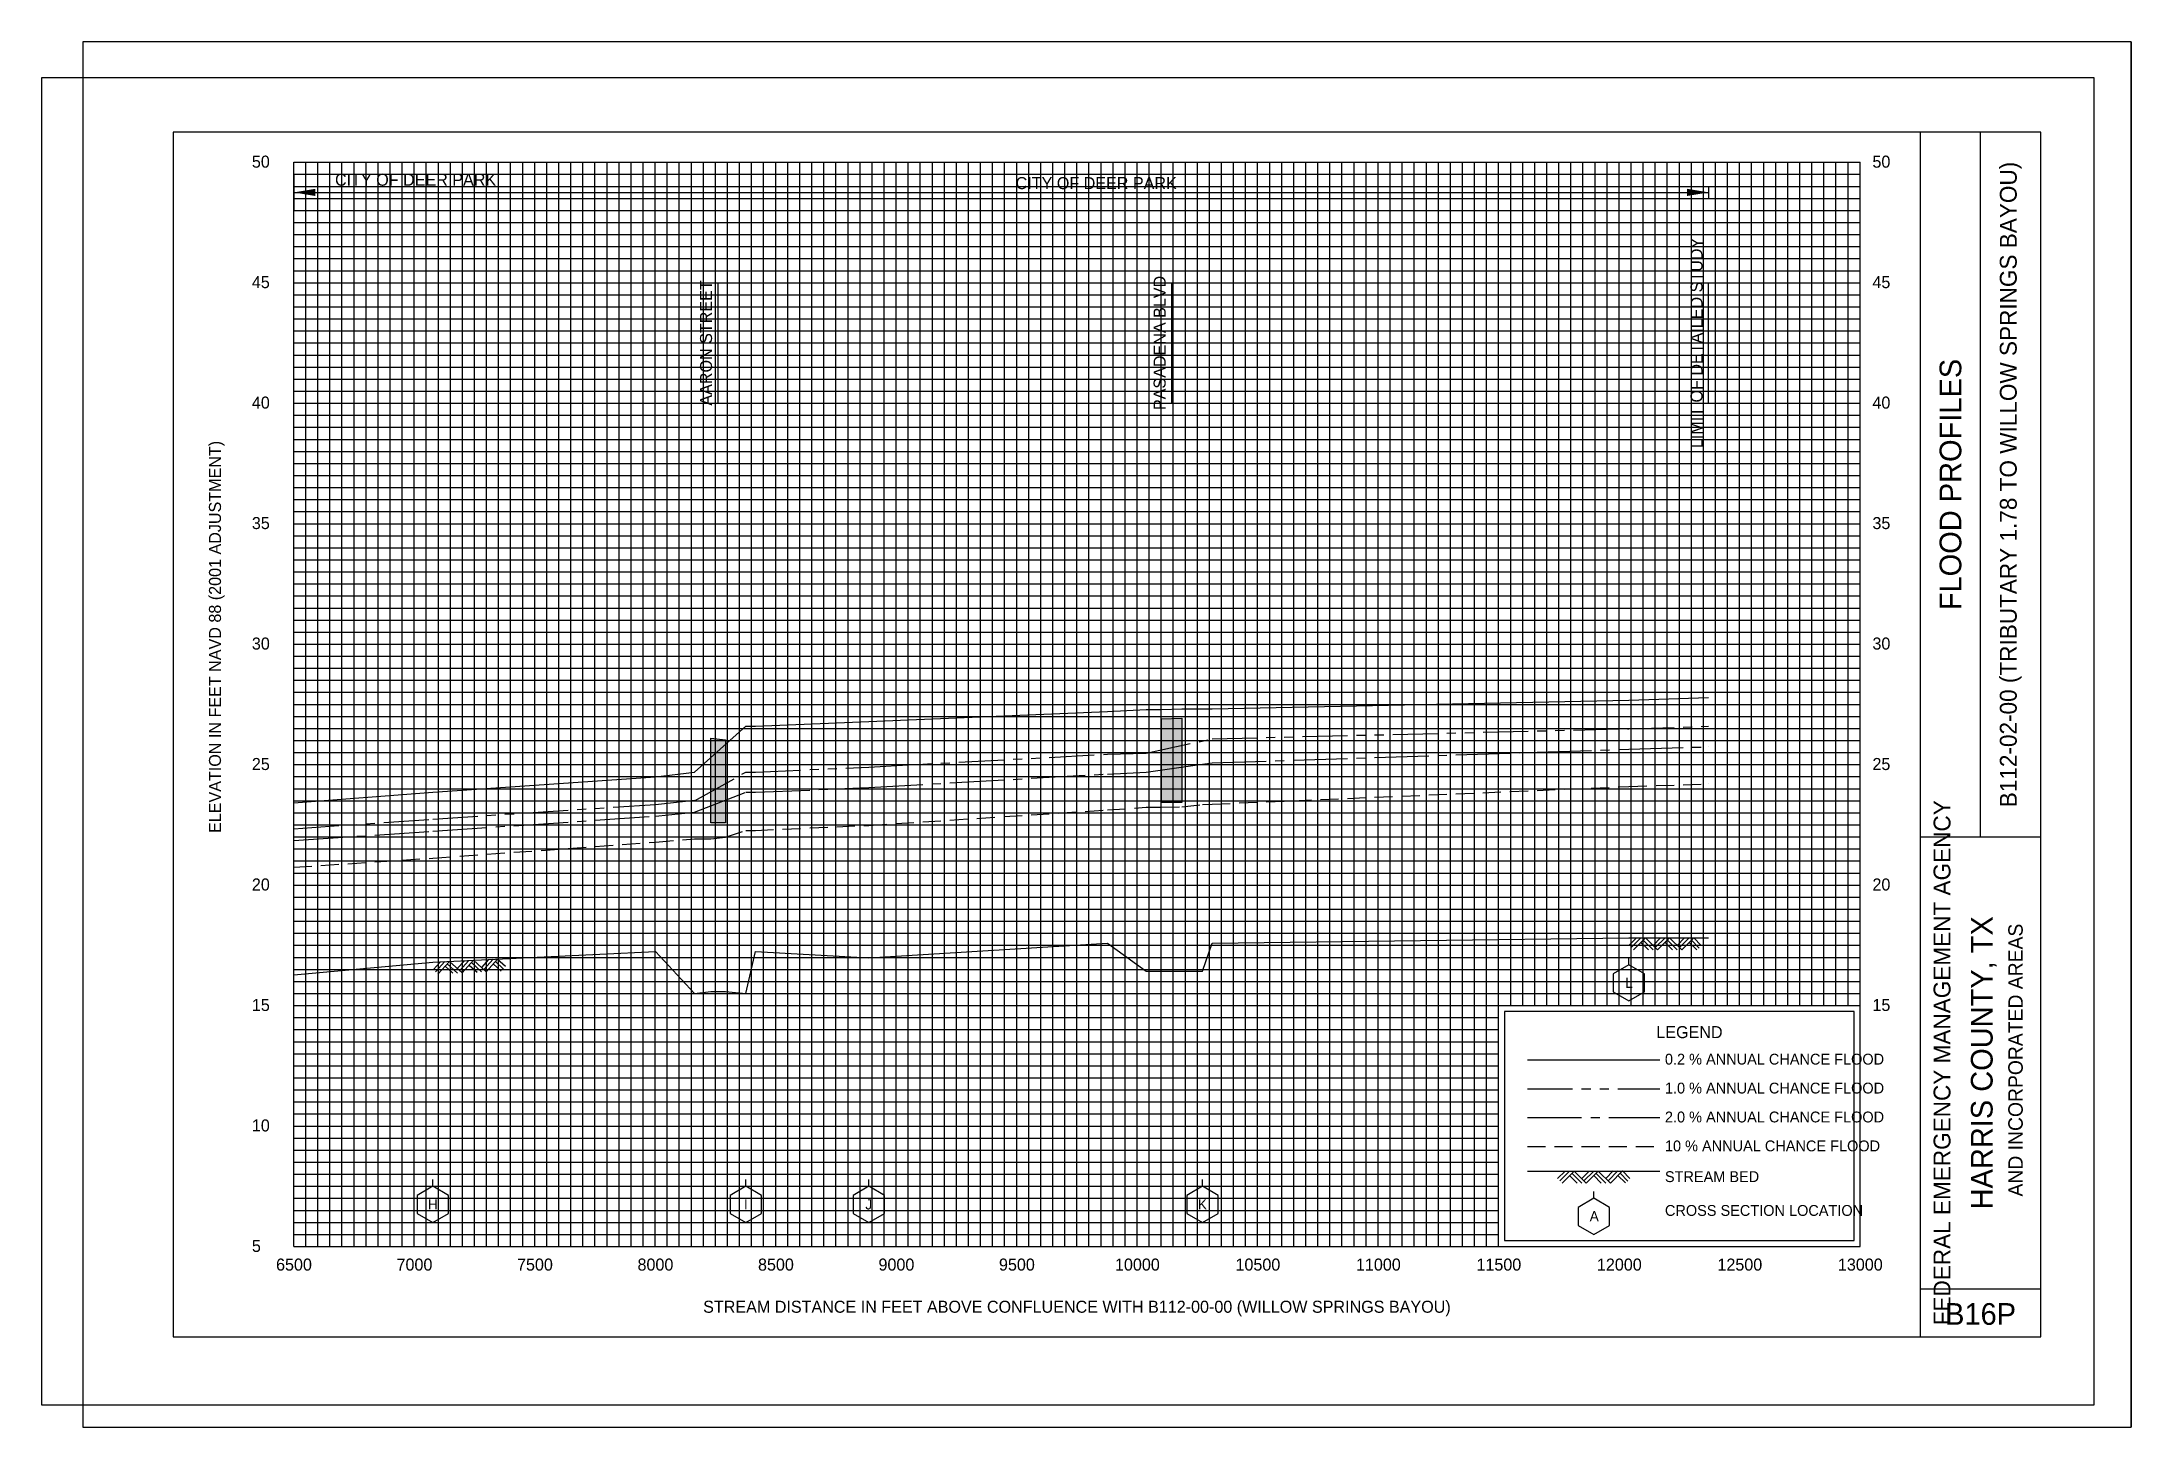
# Model space of a CAD drawing. Extents: x 8465 to 26284, y -89153 to -83390.
# Drawn here: x 17614 to 26284, y -89153 to -83403 of the extents above; entities that cross this region are included whole.
import ezdxf
from ezdxf.enums import TextEntityAlignment as Align

# ---------------------------------------------------------------- set-up
doc = ezdxf.new("R2010")
doc.units = 0
doc.header["$LTSCALE"] = 300
doc.header["$MEASUREMENT"] = 0
for name, pattern in [('CENTER2', [1.125, 0.75, -0.125, 0.125, -0.125]), ('HIDDEN', [0.375, 0.25, -0.125]), ('PHANTOM2', [1.25, 0.625, -0.125, 0.125, -0.125, 0.125, -0.125])]:
    doc.linetypes.add(name, pattern=pattern)
doc.layers.get('0').update_dxf_attribs({"linetype": 'CONTINUOUS'})
for name, color, linetype in [('1', 5, 'CONTINUOUS'), ('7', 7, 'CONTINUOUS'), ('BACKWATER', 7, 'CONTINUOUS'), ('CULVERT', 7, 'CONTINUOUS'), ('GRIDS', 7, 'CONTINUOUS'), ('LEGEND_BOX', 7, 'CONTINUOUS'), ('ROCK', 7, 'CONTINUOUS'), ('STREAM', 5, 'CONTINUOUS'), ('SYMBOL', 3, 'CONTINUOUS'), ('WS10', 4, 'HIDDEN'), ('WS100', 5, 'PHANTOM2'), ('WS50', 1, 'CENTER2'), ('WS500', 1, 'CONTINUOUS'), ('XSEC', 7, 'CONTINUOUS'), ('XSECTEXTLINE', 7, 'CONTINUOUS')]:
    doc.layers.add(name, color=color, linetype=linetype)
doc.styles.add('HARRIS', font='UNVR57W.TTF')
picture_1 = doc.add_image_def('image2.jpg', size_in_pixel=(3400, 2200))

msp = doc.modelspace()

# ---------------------------------------------------------------- texts
at = {"style": 'HARRIS'}
for s, height, p in [('50', 50, (18485.5, -83925.9, 1000)), ('50', 50, (25210.5, -83925.9, 1000)), ('45', 50, (18485.5, -84425.9, 1000)), ('45', 50, (25210.5, -84425.9, 1000)), ('40', 50, (18485.5, -84925.9, 1000)), ('40', 50, (25210.5, -84925.9, 1000)), ('35', 50, (18485.5, -85425.9, 1000)), ('35', 50, (25210.5, -85425.9, 1000)), ('30', 50, (18485.5, -85925.9, 1000)), ('30', 50, (25210.5, -85925.9, 1000)), ('25', 50, (18485.5, -86425.9, 1000)), ('25', 50, (25210.5, -86425.9, 1000)), ('20', 50, (18485.5, -86925.9, 1000)), ('20', 50, (25210.5, -86925.9, 1000)), ('15', 50, (18485.5, -87425.9, 1000)), ('15', 50, (25210.5, -87425.9, 1000)), ('LEGEND', 50, (24313.7, -87538.7, 1000)), ('0.2 % ANNUAL CHANCE FLOOD', 45, (24349.4, -87648.4, 1000)), ('1.0 % ANNUAL CHANCE FLOOD', 45, (24349.4, -87768.4, 1000)), ('10', 50, (18485.5, -87925.9, 1000)), ('2.0 % ANNUAL CHANCE FLOOD', 45, (24349.4, -87888.4, 1000)), ('10 % ANNUAL CHANCE FLOOD', 45, (24349.4, -88008.4, 1000)), ('STREAM BED', 45, (24349.4, -88135.9, 1000)), ('CROSS SECTION LOCATION', 45, (24349.4, -88276.3, 1000)), ('5', 50, (18485.5, -88425.9, 1000))]:
    msp.add_text(s, height=height, dxfattribs=at).set_placement(p)
for s, height, p in [('B112-02-00 (TRIBUTARY 1.78 TO WILLOW SPRINGS BAYOU)', 70, (25809.3, -85240.9, 1000)), ('LIMIT OF DETAILED STUDY', 50, (24505.7, -84653.4, 500)), ('AARON STREET', 50, (20395.1, -84653.4, 500)), ('PASADENA BLVD', 50, (22277.5, -84653.4, 500)), ('HARRIS COUNTY, TX', 90, (25709.3, -87640.9, 1000))]:
    msp.add_text(s, height=height, rotation=90, dxfattribs=at).set_placement(p, align=Align.CENTER)
for p in [(18830.6, -83950.8, 1000), (21655, -83965, 1000)]:
    msp.add_text('CITY OF DEER PARK', height=50, dxfattribs=at).set_placement(p, align=Align.TOP_LEFT)
at = {"color": 30, "style": 'HARRIS'}
msp.add_text('FLOOD PROFILES', height=90, rotation=90, dxfattribs=at).set_placement((25579.3, -85240.9, 1000), align=Align.CENTER)
at = {"style": 'HARRIS'}
msp.add_text('ELEVATION IN FEET NAVD 88 (2001 ADJUSTMENT)', height=50, rotation=90, dxfattribs=at).set_placement((18357.4, -86687.1, 1000))
at = {"color": 250, "style": 'HARRIS'}
for s, height, p in [('FEDERAL EMERGENCY MANAGEMENT AGENCY', 70, (25534.3, -87640.9, 1000)), (' AND INCORPORATED AREAS', 60, (25834.3, -87640.9, 1000))]:
    msp.add_text(s, height=height, rotation=90, dxfattribs=at).set_placement(p, align=Align.CENTER)
at = {"color": 0, "style": 'HARRIS'}
for s, p in [('L', (24200, -87308.9, 500)), ('H', (19236.5, -88228.4, 500)), ('I', (20535.4, -88228.4, 500)), ('J', (21045.3, -88228.4, 500)), ('K', (22430, -88228.4, 500))]:
    msp.add_text(s, height=42.5, dxfattribs=at).set_placement(p, align=Align.MIDDLE_CENTER)
msp.add_text('A', height=42.5, dxfattribs=at).set_placement((24037.1, -88299, 1000))
at = {"style": 'HARRIS'}
for s, height, p in [('6500', 50, (18660.2, -88503.4, 1000)), ('7000', 50, (19160.2, -88503.4, 1000)), ('7500', 50, (19660.2, -88503.4, 1000)), ('8000', 50, (20160.2, -88503.4, 1000)), ('8500', 50, (20660.2, -88503.4, 1000)), ('9000', 50, (21160.2, -88503.4, 1000)), ('9500', 50, (21660.2, -88503.4, 1000)), ('10000', 50, (22160.2, -88503.4, 1000)), ('10500', 50, (22660.2, -88503.4, 1000)), ('11000', 50, (23160.2, -88503.4, 1000)), ('11500', 50, (23660.2, -88503.4, 1000)), ('12000', 50, (24160.2, -88503.4, 1000)), ('12500', 50, (24660.2, -88503.4, 1000)), ('13000', 50, (25160.2, -88503.4, 1000)), ('STREAM DISTANCE IN FEET ABOVE CONFLUENCE WITH B112-00-00 (WILLOW SPRINGS BAYOU)', 50, (21909.3, -88678.4, 1000)), ('B16P', 90, (25659.3, -88728.4, 1000))]:
    msp.add_text(s, height=height, dxfattribs=at).set_placement(p, align=Align.CENTER)

# ---------------------------------------------------------------- blocks, each defined once
blk = doc.blocks.new('ROCK', base_point=(0.312992, 0.001282))
at = {"layer": 'ROCK', "color": 1}
for p, q in [((0.375301, 0.001282), (0.312992, -0.061027)), ((0.412987, 0.001282), (0.331835, -0.07987)), ((0.450728, 0.001282), (0.350678, -0.098768)), ((0.450728, 0.001282), (0.550778, -0.098768)), ((0.575401, 0.001282), (0.513092, -0.061027)), ((0.613087, 0.001282), (0.531935, -0.07987)), ((0.650828, 0.001282), (0.550778, -0.098768)), ((0.650828, 0.001282), (0.750878, -0.098768)), ((0.775501, 0.001282), (0.713192, -0.061027)), ((0.813187, 0.001282), (0.732035, -0.07987)), ((0.850928, 0.001282), (0.750878, -0.098768)), ((0.850928, 0.001282), (0.913234, -0.06103)), ((0.413042, -0.036404), (0.475407, -0.098768)), ((0.431885, -0.017561), (0.513092, -0.098768)), ((0.613142, -0.036404), (0.675507, -0.098768)), ((0.631985, -0.017561), (0.713192, -0.098768)), ((0.813242, -0.036404), (0.875607, -0.098768)), ((0.832085, -0.017561), (0.895905, -0.08317))]:
    blk.add_line(p, q, dxfattribs=at)
blk = doc.blocks.new('XSEC')
at = {"layer": 'XSEC'}
blk.add_line((0, 0.149558), (0, 0.207141), dxfattribs=at)
blk.add_lwpolyline([(-0.129917, 0.074558), (-0.129917, -0.075442), (0, -0.150442), (0.129917, -0.075442), (0.129917, 0.074558), (0, 0.149558), (-0.129917, 0.074558), (-0.129917, 0.074558)], dxfattribs=at)

# ---------------------------------------------------------------- hatches: boundary and pattern name
at = {"layer": 'SYMBOL'}
h = msp.add_hatch(color=250, dxfattribs=at)
h.paths.add_polyline_path([(20389.9, -86644.4), (20389.9, -86294.1), (20450.4, -86300.4), (20450.4, -86644.4)])
h.paths.add_polyline_path([(22260, -86560.4), (22260, -86213.5), (22345, -86210.5), (22345, -86560.4)])

# ---------------------------------------------------------------- linework, layer by layer
at = {"color": 7, "elevation": 1000}
msp.add_lwpolyline([(24053.8, -88203.4), (23988.9, -88240.9), (23988.9, -88315.9), (24053.8, -88353.4), (24118.8, -88315.9), (24118.8, -88240.9), (24053.8, -88203.4)], dxfattribs=at)
at = {"linetype": 'ByBlock'}
for points in [[(18749.3, -84043.6, 1000), (18749.3, -84013.6, 1000), (18659.3, -84028.6, 1000)], [(24440.7, -84013.4, 1000), (24440.7, -84043.4, 1000), (24530.7, -84028.4, 1000)]]:
    msp.add_solid(points, dxfattribs=at)
at = {"layer": '1', "color": 8}
for p, q in [((17784.4, -83403.4, 1000), (17784.4, -89153.4, 1000)), ((26284.4, -83403.4, 1000), (17784.4, -83403.4, 1000)), ((26284.4, -83403.4, 1000), (26284.4, -89153.4, 1000)), ((26284.4, -89153.4, 1000), (26284.4, -83403.4, 1000)), ((26284.4, -83403.4, 1000), (26284.4, -89153.4, 1000)), ((17784.4, -89153.4, 1000), (26284.4, -89153.4, 1000))]:
    msp.add_line(p, q, dxfattribs=at)
at = {"layer": '1', "color": 162}
for p, q in [((18159.4, -83778.4, 1000), (18159.4, -88778.4, 1000)), ((25909.4, -83778.4, 1000), (18159.4, -83778.4, 1000)), ((25409.3, -88778.4, 1000), (25409.3, -83778.4, 1000)), ((25659.3, -86703.4, 1000), (25659.3, -83778.4, 1000)), ((25909.4, -88778.4, 1000), (25909.4, -83778.4, 1000)), ((25409.3, -86703.4, 1000), (25909.3, -86703.4, 1000)), ((25409.3, -88578.4, 1000), (25909.3, -88578.4, 1000)), ((18159.4, -88778.4, 1000), (25909.4, -88778.4, 1000))]:
    msp.add_line(p, q, dxfattribs=at)
at = {"layer": '7'}
for p, q in [((24053.8, -88203.4, 1000), (24053.8, -88174.6, 1000)), ((24053.8, -88203.4, 1000), (23988.9, -88240.9, 1000)), ((23988.9, -88240.9, 1000), (23988.9, -88315.9, 1000)), ((23988.9, -88240.9, 1000), (23988.9, -88240.9, 1000)), ((23988.9, -88240.9, 1000), (23988.9, -88240.9, 1000)), ((24118.8, -88240.9, 1000), (24053.8, -88203.4, 1000)), ((24118.8, -88315.9, 1000), (24118.8, -88240.9, 1000)), ((23988.9, -88315.9, 1000), (24053.8, -88353.4, 1000)), ((24053.8, -88353.4, 1000), (24118.8, -88315.9, 1000))]:
    msp.add_line(p, q, dxfattribs=at)
at = {"layer": 'BACKWATER'}
for p, q in [((18659.3, -83954.5, 1000), (18659.3, -84104.5, 1000)), ((24530.7, -84003.4, 1000), (24530.7, -84053.4, 1000)), ((18662.2, -84028.4, 1000), (24530.7, -84028.4, 1000))]:
    msp.add_line(p, q, dxfattribs=at)
at = {"layer": 'CULVERT', "color": 252, "elevation": 500}
for points in [[(22260, -86560.4), (22260, -86213.5), (22345, -86210.5), (22345, -86560.4), (22260, -86560.4)], [(20389.9, -86644.4), (20389.9, -86294.1), (20450.4, -86300.4), (20450.4, -86644.4), (20389.9, -86644.4)]]:
    msp.add_lwpolyline(points, dxfattribs=at)
at = {"layer": 'GRIDS', "color": 50}
for p, q in [((18659.3, -88403.4, 1000), (18659.3, -83903.4, 1000)), ((18659.3, -83903.4, 1000), (25159.3, -83903.4, 1000)), ((19159.3, -88403.4, 1000), (19159.3, -83903.4, 1000)), ((19659.3, -88403.4, 1000), (19659.3, -83903.4, 1000)), ((20159.3, -88403.4, 1000), (20159.3, -83903.4, 1000)), ((20659.3, -88403.4, 1000), (20659.3, -83903.4, 1000)), ((21159.2, -88403.4, 1000), (21159.2, -83903.4, 1000)), ((21659.3, -88403.4, 1000), (21659.3, -83903.4, 1000)), ((22159.3, -88403.4, 1000), (22159.3, -83903.4, 1000)), ((22659.3, -88403.4, 1000), (22659.3, -83903.4, 1000)), ((23159.3, -88403.4, 1000), (23159.3, -83903.4, 1000)), ((23659.3, -88403.4, 1000), (23659.3, -83903.4, 1000)), ((25159.3, -88403.4, 1000), (25159.3, -83903.4, 1000)), ((18659.3, -84903.4, 1000), (25159.3, -84903.4, 1000)), ((18659.3, -85403.4, 1000), (25159.3, -85403.4, 1000)), ((18659.3, -85903.4, 1000), (25159.3, -85903.4, 1000)), ((18659.3, -86403.4, 1000), (25159.3, -86403.4, 1000)), ((18659.3, -86903.4, 1000), (25159.3, -86903.4, 1000)), ((18659.3, -87403.4, 1000), (25159.3, -87403.4, 1000)), ((18659.3, -87903.4, 1000), (23659.3, -87903.4, 1000)), ((18659.3, -88403.4, 1000), (25159.3, -88403.4, 1000))]:
    msp.add_line(p, q, dxfattribs=at)
at = {"layer": 'GRIDS', "color": 8, "linetype": 'Continuous'}
for p, q in [((18709.3, -88403.4, 1000), (18709.3, -83903.4, 1000)), ((18759.3, -88403.4, 1000), (18759.3, -83903.4, 1000)), ((18809.3, -88403.4, 1000), (18809.3, -83903.4, 1000)), ((18859.3, -88403.4, 1000), (18859.3, -83903.4, 1000)), ((18909.3, -88403.4, 1000), (18909.3, -83903.4, 1000)), ((18959.3, -88403.4, 1000), (18959.3, -83903.4, 1000)), ((19009.3, -88403.4, 1000), (19009.3, -83903.4, 1000)), ((19059.3, -88403.4, 1000), (19059.3, -83903.4, 1000)), ((19109.3, -88403.4, 1000), (19109.3, -83903.4, 1000)), ((19209.3, -88403.4, 1000), (19209.3, -83903.4, 1000)), ((19259.3, -88403.4, 1000), (19259.3, -83903.4, 1000)), ((19309.3, -88403.4, 1000), (19309.3, -83903.4, 1000)), ((19359.3, -88403.4, 1000), (19359.3, -83903.4, 1000)), ((19409.3, -88403.4, 1000), (19409.3, -83903.4, 1000)), ((19459.3, -88403.4, 1000), (19459.3, -83903.4, 1000)), ((19509.3, -88403.4, 1000), (19509.3, -83903.4, 1000)), ((19559.3, -88403.4, 1000), (19559.3, -83903.4, 1000)), ((19609.3, -88403.4, 1000), (19609.3, -83903.4, 1000)), ((19709.3, -88403.4, 1000), (19709.3, -83903.4, 1000)), ((19759.3, -88403.4, 1000), (19759.3, -83903.4, 1000)), ((19809.3, -88403.4, 1000), (19809.3, -83903.4, 1000)), ((19859.3, -88403.4, 1000), (19859.3, -83903.4, 1000)), ((19909.3, -88403.4, 1000), (19909.3, -83903.4, 1000)), ((19959.3, -88403.4, 1000), (19959.3, -83903.4, 1000)), ((20009.3, -88403.4, 1000), (20009.3, -83903.4, 1000)), ((20059.3, -88403.4, 1000), (20059.3, -83903.4, 1000)), ((20109.3, -88403.4, 1000), (20109.3, -83903.4, 1000)), ((20209.3, -88403.4, 1000), (20209.3, -83903.4, 1000)), ((20259.3, -88403.4, 1000), (20259.3, -83903.4, 1000)), ((20309.3, -88403.4, 1000), (20309.3, -83903.4, 1000)), ((20359.3, -88403.4, 1000), (20359.3, -83903.4, 1000)), ((20409.3, -88403.4, 1000), (20409.3, -83903.4, 1000)), ((20459.3, -88403.4, 1000), (20459.3, -83903.4, 1000)), ((20509.3, -88403.4, 1000), (20509.3, -83903.4, 1000)), ((20559.3, -88403.4, 1000), (20559.3, -83903.4, 1000)), ((20609.3, -88403.4, 1000), (20609.3, -83903.4, 1000)), ((20709.3, -88403.4, 1000), (20709.3, -83903.4, 1000)), ((20759.3, -88403.4, 1000), (20759.3, -83903.4, 1000)), ((20809.3, -88403.4, 1000), (20809.3, -83903.4, 1000)), ((20859.3, -88403.4, 1000), (20859.3, -83903.4, 1000)), ((20909.3, -88403.4, 1000), (20909.3, -83903.4, 1000)), ((20959.3, -88403.4, 1000), (20959.3, -83903.4, 1000)), ((21009.3, -88403.4, 1000), (21009.3, -83903.4, 1000)), ((21059.3, -88403.4, 1000), (21059.3, -83903.4, 1000)), ((21109.3, -88403.4, 1000), (21109.3, -83903.4, 1000)), ((21159.3, -88353.4, 1000), (21159.3, -83903.4, 1000)), ((21209.3, -88403.4, 1000), (21209.3, -83903.4, 1000)), ((21259.3, -88403.4, 1000), (21259.3, -83903.4, 1000)), ((21309.3, -88403.4, 1000), (21309.3, -83903.4, 1000)), ((21359.3, -88403.4, 1000), (21359.3, -83903.4, 1000)), ((21409.3, -88403.4, 1000), (21409.3, -83903.4, 1000)), ((21459.3, -88403.4, 1000), (21459.3, -83903.4, 1000)), ((21509.3, -88403.4, 1000), (21509.3, -83903.4, 1000)), ((21559.3, -88403.4, 1000), (21559.3, -83903.4, 1000)), ((21609.3, -88403.4, 1000), (21609.3, -83903.4, 1000)), ((21709.3, -88403.4, 1000), (21709.3, -83903.4, 1000)), ((21759.3, -88403.4, 1000), (21759.3, -83903.4, 1000)), ((21809.3, -88403.4, 1000), (21809.3, -83903.4, 1000)), ((21859.3, -88403.4, 1000), (21859.3, -83903.4, 1000)), ((21909.3, -88403.4, 1000), (21909.3, -83903.4, 1000)), ((21959.3, -88403.4, 1000), (21959.3, -83903.4, 1000)), ((22009.3, -88403.4, 1000), (22009.3, -83903.4, 1000)), ((22059.3, -88403.4, 1000), (22059.3, -83903.4, 1000)), ((22109.3, -88403.4, 1000), (22109.3, -83903.4, 1000)), ((22209.3, -88403.4, 1000), (22209.3, -83903.4, 1000)), ((22259.3, -88403.4, 1000), (22259.3, -83903.4, 1000)), ((22309.3, -88403.4, 1000), (22309.3, -83903.4, 1000)), ((22359.3, -88403.4, 1000), (22359.3, -83903.4, 1000)), ((22409.3, -88403.4, 1000), (22409.3, -83903.4, 1000)), ((22459.3, -88403.4, 1000), (22459.3, -83903.4, 1000)), ((22509.3, -88403.4, 1000), (22509.3, -83903.4, 1000)), ((22559.3, -88403.4, 1000), (22559.3, -83903.4, 1000)), ((22609.3, -88403.4, 1000), (22609.3, -83903.4, 1000)), ((22709.3, -88403.4, 1000), (22709.3, -83903.4, 1000)), ((22759.3, -88403.4, 1000), (22759.3, -83903.4, 1000)), ((22809.3, -88403.4, 1000), (22809.3, -83903.4, 1000)), ((22859.3, -88403.4, 1000), (22859.3, -83903.4, 1000)), ((22909.3, -88403.4, 1000), (22909.3, -83903.4, 1000)), ((22959.3, -88403.4, 1000), (22959.3, -83903.4, 1000)), ((23009.3, -88403.4, 1000), (23009.3, -83903.4, 1000)), ((23059.3, -88403.4, 1000), (23059.3, -83903.4, 1000)), ((23109.3, -88403.4, 1000), (23109.3, -83903.4, 1000)), ((23209.3, -88403.4, 1000), (23209.3, -83903.4, 1000)), ((23259.3, -88403.4, 1000), (23259.3, -83903.4, 1000)), ((23309.3, -88403.4, 1000), (23309.3, -83903.4, 1000)), ((23359.3, -88403.4, 1000), (23359.3, -83903.4, 1000)), ((23409.3, -88403.4, 1000), (23409.3, -83903.4, 1000)), ((23459.3, -88403.4, 1000), (23459.3, -83903.4, 1000)), ((23509.3, -88403.4, 1000), (23509.3, -83903.4, 1000)), ((23559.3, -88403.4, 1000), (23559.3, -83903.4, 1000)), ((23609.3, -88403.4, 1000), (23609.3, -83903.4, 1000)), ((23709.3, -87403.4, 1000), (23709.3, -83903.4, 1000)), ((23759.3, -87403.4, 1000), (23759.3, -83903.4, 1000)), ((23809.3, -87403.4, 1000), (23809.3, -83903.4, 1000)), ((23859.3, -87403.4, 1000), (23859.3, -83903.4, 1000)), ((23909.3, -87403.4, 1000), (23909.3, -83903.4, 1000)), ((23959.3, -87403.4, 1000), (23959.3, -83903.4, 1000)), ((24009.3, -87403.4, 1000), (24009.3, -83903.4, 1000)), ((24059.3, -87403.4, 1000), (24059.3, -83903.4, 1000)), ((24109.3, -87403.4, 1000), (24109.3, -83903.4, 1000)), ((24209.3, -87403.4, 1000), (24209.3, -83903.4, 1000)), ((24259.3, -87403.4, 1000), (24259.3, -83903.4, 1000)), ((24309.3, -87403.4, 1000), (24309.3, -83903.4, 1000)), ((24359.3, -87403.4, 1000), (24359.3, -83903.4, 1000)), ((24409.3, -87403.4, 1000), (24409.3, -83903.4, 1000)), ((24459.3, -87403.4, 1000), (24459.3, -83903.4, 1000)), ((24509.3, -87403.4, 1000), (24509.3, -83903.4, 1000)), ((24559.3, -87403.4, 1000), (24559.3, -83903.4, 1000)), ((24609.3, -87403.4, 1000), (24609.3, -83903.4, 1000)), ((24709.3, -87403.4, 1000), (24709.3, -83903.4, 1000)), ((24759.3, -87403.4, 1000), (24759.3, -83903.4, 1000)), ((24809.3, -87403.4, 1000), (24809.3, -83903.4, 1000)), ((24859.3, -87403.4, 1000), (24859.3, -83903.4, 1000)), ((24909.3, -87403.4, 1000), (24909.3, -83903.4, 1000)), ((24959.3, -87403.4, 1000), (24959.3, -83903.4, 1000)), ((25009.3, -87403.4, 1000), (25009.3, -83903.4, 1000)), ((25059.3, -87403.4, 1000), (25059.3, -83903.4, 1000)), ((25109.3, -87403.4, 1000), (25109.3, -83903.4, 1000)), ((18659.3, -83953.4, 1000), (25159.3, -83953.4, 1000)), ((18659.3, -84003.4, 1000), (25159.3, -84003.4, 1000)), ((18659.3, -84053.4, 1000), (25159.3, -84053.4, 1000)), ((18659.3, -84103.4, 1000), (25159.3, -84103.4, 1000)), ((18659.3, -84153.4, 1000), (25159.3, -84153.4, 1000)), ((18659.3, -84203.4, 1000), (25159.3, -84203.4, 1000)), ((18659.3, -84253.4, 1000), (25159.3, -84253.4, 1000)), ((18659.3, -84303.4, 1000), (25159.3, -84303.4, 1000)), ((18659.3, -84353.4, 1000), (25159.3, -84353.4, 1000)), ((18659.3, -84453.4, 1000), (25159.3, -84453.4, 1000)), ((18659.3, -84503.4, 1000), (25159.3, -84503.4, 1000)), ((18659.3, -84553.4, 1000), (25159.3, -84553.4, 1000)), ((18659.3, -84603.4, 1000), (25159.3, -84603.4, 1000)), ((18659.3, -84653.4, 1000), (25159.3, -84653.4, 1000)), ((18659.3, -84703.4, 1000), (25159.3, -84703.4, 1000)), ((18659.3, -84753.4, 1000), (25159.3, -84753.4, 1000)), ((18659.3, -84803.4, 1000), (25159.3, -84803.4, 1000)), ((18659.3, -84853.4, 1000), (25159.3, -84853.4, 1000)), ((18659.3, -84953.4, 1000), (25159.3, -84953.4, 1000)), ((18659.3, -85003.4, 1000), (25159.3, -85003.4, 1000)), ((18659.3, -85053.4, 1000), (25159.3, -85053.4, 1000)), ((18659.3, -85103.4, 1000), (25159.3, -85103.4, 1000)), ((18659.3, -85153.4, 1000), (25159.3, -85153.4, 1000)), ((18659.3, -85203.4, 1000), (25159.3, -85203.4, 1000)), ((18659.3, -85253.4, 1000), (25159.3, -85253.4, 1000)), ((18659.3, -85303.4, 1000), (25159.3, -85303.4, 1000)), ((18659.3, -85353.4, 1000), (25159.3, -85353.4, 1000)), ((18659.3, -85453.4, 1000), (25159.3, -85453.4, 1000)), ((18659.3, -85503.4, 1000), (25159.3, -85503.4, 1000)), ((18659.3, -85553.4, 1000), (25159.3, -85553.4, 1000)), ((18659.3, -85603.4, 1000), (25159.3, -85603.4, 1000)), ((18659.3, -85653.4, 1000), (25159.3, -85653.4, 1000)), ((18659.3, -85703.4, 1000), (25159.3, -85703.4, 1000)), ((18659.3, -85753.4, 1000), (25159.3, -85753.4, 1000)), ((18659.3, -85803.4, 1000), (25159.3, -85803.4, 1000)), ((18659.3, -85853.4, 1000), (25159.3, -85853.4, 1000)), ((18659.3, -85953.4, 1000), (25159.3, -85953.4, 1000)), ((18659.3, -86003.4, 1000), (25159.3, -86003.4, 1000)), ((18659.3, -86053.4, 1000), (25159.3, -86053.4, 1000)), ((18659.3, -86103.4, 1000), (25159.3, -86103.4, 1000)), ((18659.3, -86153.4, 1000), (25159.3, -86153.4, 1000)), ((18659.3, -86203.4, 1000), (25159.3, -86203.4, 1000)), ((18659.3, -86253.4, 1000), (25159.3, -86253.4, 1000)), ((18659.3, -86303.4, 1000), (25159.3, -86303.4, 1000)), ((18659.3, -86353.4, 1000), (25159.3, -86353.4, 1000)), ((18659.3, -86453.4, 1000), (25159.3, -86453.4, 1000)), ((18659.3, -86503.4, 1000), (25159.3, -86503.4, 1000)), ((18659.3, -86553.4, 1000), (25159.3, -86553.4, 1000)), ((18659.3, -86603.4, 1000), (25159.3, -86603.4, 1000)), ((18659.3, -86653.4, 1000), (25159.3, -86653.4, 1000)), ((18659.3, -86703.4, 1000), (25159.3, -86703.4, 1000)), ((18659.3, -86753.4, 1000), (25159.3, -86753.4, 1000)), ((18659.3, -86803.4, 1000), (25159.3, -86803.4, 1000)), ((18659.3, -86853.4, 1000), (25159.3, -86853.4, 1000)), ((18659.3, -86953.4, 1000), (25159.3, -86953.4, 1000)), ((18659.3, -87003.4, 1000), (25159.3, -87003.4, 1000)), ((18659.3, -87053.4, 1000), (25159.3, -87053.4, 1000)), ((18659.3, -87103.4, 1000), (25159.3, -87103.4, 1000)), ((18659.3, -87153.4, 1000), (25159.3, -87153.4, 1000)), ((18659.3, -87203.4, 1000), (25159.3, -87203.4, 1000)), ((18659.3, -87253.4, 1000), (25159.3, -87253.4, 1000)), ((18659.3, -87303.4, 1000), (25159.3, -87303.4, 1000)), ((18659.3, -87353.4, 1000), (25159.3, -87353.4, 1000)), ((18659.3, -87453.4, 1000), (23659.3, -87453.4, 1000)), ((18659.3, -87503.4, 1000), (23659.3, -87503.4, 1000)), ((18659.3, -87553.4, 1000), (23659.3, -87553.4, 1000)), ((18659.3, -87603.4, 1000), (23659.3, -87603.4, 1000)), ((18659.3, -87653.4, 1000), (23659.3, -87653.4, 1000)), ((18659.3, -87703.4, 1000), (23659.3, -87703.4, 1000)), ((18659.3, -87753.4, 1000), (23659.3, -87753.4, 1000)), ((18659.3, -87803.4, 1000), (23659.3, -87803.4, 1000)), ((18659.3, -87853.4, 1000), (23659.3, -87853.4, 1000)), ((18659.3, -87953.4, 1000), (23659.3, -87953.4, 1000)), ((18659.3, -88003.4, 1000), (23659.3, -88003.4, 1000)), ((18659.3, -88053.4, 1000), (23659.3, -88053.4, 1000)), ((18659.3, -88103.4, 1000), (23659.3, -88103.4, 1000)), ((18659.3, -88153.4, 1000), (23659.3, -88153.4, 1000)), ((18659.3, -88203.4, 1000), (23659.3, -88203.4, 1000)), ((18659.3, -88253.4, 1000), (23659.3, -88253.4, 1000)), ((18659.3, -88303.4, 1000), (23659.3, -88303.4, 1000)), ((18659.3, -88353.4, 1000), (23659.3, -88353.4, 1000))]:
    msp.add_line(p, q, dxfattribs=at)
at = {"layer": 'GRIDS', "color": 50, "linetype": 'Continuous'}
for p, q in [((24159.3, -87403.4, 1000), (24159.3, -83903.4, 1000)), ((24659.3, -87403.4, 1000), (24659.3, -83903.4, 1000)), ((18659.3, -84403.4, 1000), (25159.3, -84403.4, 1000))]:
    msp.add_line(p, q, dxfattribs=at)
at = {"layer": 'LEGEND_BOX', "color": 0, "elevation": 1000}
msp.add_lwpolyline([(23684.3, -87428.4), (23684.3, -88378.4), (25134.3, -88378.4), (25134.3, -87428.4), (23684.3, -87428.4), (23684.3, -87428.4)], dxfattribs=at)
at = {"layer": 'STREAM'}
msp.add_line((23778.8, -88090.1, 1000), (24328.8, -88090.1, 1000), dxfattribs=at)
at = {"layer": 'STREAM', "elevation": 500}
msp.add_lwpolyline([(18659.3, -87275.3), (19236.5, -87223.4), (20160, -87179.4), (20322.6, -87353.4), (20389.9, -87344.4), (20450.4, -87344.4), (20535.4, -87353.4), (20575.5, -87179.4), (21045.3, -87205.4), (22036.3, -87144.4), (22196.3, -87260.4), (22260, -87260.4), (22345, -87260.4), (22430, -87260.4), (22470, -87144.4), (24200, -87122.4), (24530.7, -87122.4), (24530.7, -87122.4)], dxfattribs=at)
at = {"layer": 'STREAM', "color": 1, "elevation": 1000}
msp.add_lwpolyline([(18659.3, -87275.3), (19236.5, -87223.4), (20160, -87179.4), (20322.6, -87353.4), (20389.9, -87344.4), (20450.4, -87344.4), (20535.4, -87353.4), (20575.5, -87179.4), (21045.3, -87205.4), (22036.3, -87144.4), (22196.3, -87260.4), (22260, -87260.4), (22345, -87260.4), (22430, -87260.4), (22470, -87144.4), (24200, -87122.4), (24530.7, -87122.4), (24530.7, -87122.4)], dxfattribs=at)
at = {"layer": 'WS10'}
msp.add_line((23778.7, -87988.4, 1000), (24328.7, -87988.4, 1000), dxfattribs=at)
at = {"layer": 'WS10', "elevation": 500}
msp.add_lwpolyline([(18659.3, -86829.2), (19236.5, -86791.4), (19236.5, -86791.4), (20160, -86725.4), (20160, -86725.4), (20322.6, -86711.4), (20322.6, -86711.4), (20389.9, -86711.4), (20389.9, -86711.4), (20450.4, -86704.4), (20450.4, -86704.4), (20535.4, -86676.4), (20535.4, -86676.4), (20575.5, -86676.4), (20575.5, -86676.4), (21045.3, -86655.4), (21045.3, -86655.4), (22036.3, -86591.4), (22036.3, -86591.4), (22196.3, -86580.4), (22196.3, -86580.4), (22260, -86580.4), (22260, -86580.4), (22345, -86578.4), (22345, -86578.4), (22430, -86568.4), (22430, -86568.4), (22470, -86567.4), (22470, -86567.4), (24200, -86494.4), (24200, -86494.4), (24530.7, -86483.4), (24530.7, -86483.4)], dxfattribs=at)
at = {"layer": 'WS100'}
msp.add_line((23778.8, -87748.4, 1000), (24328.8, -87748.4, 1000), dxfattribs=at)
at = {"layer": 'WS100', "elevation": 500}
msp.add_lwpolyline([(18659.3, -86669.5), (19236.5, -86629.4), (19236.5, -86629.4), (20160, -86568.4), (20160, -86568.4), (20322.6, -86551.4), (20322.6, -86551.4), (20322.6, -86553.4), (20322.6, -86553.4), (20535.4, -86434.4), (20535.4, -86434.4), (20535.4, -86434.4), (20535.4, -86434.4), (20575.5, -86434.4), (20575.5, -86434.4), (21045.3, -86413.4), (21045.3, -86413.4), (22036.3, -86360.4), (22036.3, -86360.4), (22196.3, -86356.4), (22196.3, -86356.4), (22196.3, -86356.4), (22196.3, -86356.4), (22470, -86296.4), (22470, -86296.4), (22470, -86296.4), (22470, -86296.4), (22470, -86296.4), (22470, -86296.4), (24200, -86254.4), (24200, -86254.4), (24530.7, -86244.4), (24530.7, -86244.4)], dxfattribs=at)
at = {"layer": 'WS50'}
msp.add_line((23778.8, -87868.4, 1000), (24328.8, -87868.4, 1000), dxfattribs=at)
at = {"layer": 'WS50', "elevation": 500}
msp.add_lwpolyline([(18659.3, -86718.9), (19236.5, -86679.4), (19236.5, -86679.4), (20160, -86617.4), (20160, -86617.4), (20322.6, -86601.4), (20322.6, -86601.4), (20322.6, -86601.4), (20322.6, -86601.4), (20535.4, -86518.4), (20535.4, -86518.4), (20535.4, -86518.4), (20535.4, -86518.4), (20575.5, -86518.4), (20575.5, -86518.4), (21045.3, -86498.4), (21045.3, -86498.4), (22036.3, -86442.4), (22036.3, -86442.4), (22196.3, -86435.4), (22196.3, -86435.4), (22196.3, -86435.4), (22196.3, -86435.4), (22430, -86401.4), (22430, -86401.4), (22430, -86401.4), (22430, -86401.4), (22470, -86396.4), (22470, -86396.4), (24200, -86339.4), (24200, -86339.4), (24530.7, -86329.4), (24530.7, -86329.4)], dxfattribs=at)
at = {"layer": 'WS500'}
msp.add_line((23778.8, -87628.4, 1000), (24328.8, -87628.4, 1000), dxfattribs=at)
at = {"layer": 'WS500', "elevation": 500}
msp.add_lwpolyline([(18659.3, -86562.4), (19236.5, -86518.4), (19236.5, -86518.4), (20160, -86454.4), (20160, -86454.4), (20322.6, -86434.4), (20322.6, -86434.4), (20322.6, -86434.4), (20322.6, -86434.4), (20535.4, -86244.4), (20535.4, -86244.4), (20535.4, -86244.4), (20535.4, -86244.4), (20575.5, -86244.4), (20575.5, -86244.4), (21045.3, -86224.4), (21045.3, -86224.4), (22036.3, -86183.4), (22036.3, -86183.4), (22196.3, -86174.4), (22196.3, -86174.4), (22260, -86174.4), (22260, -86174.4), (22345, -86171.4), (22345, -86171.4), (22430, -86171.4), (22430, -86171.4), (22470, -86171.4), (22470, -86171.4), (24200, -86136.4), (24200, -86136.4), (24530.7, -86124.4), (24530.7, -86124.4)], dxfattribs=at)
at = {"layer": 'XSECTEXTLINE', "color": 0, "elevation": 500}
for points in [[(20420.1, -84903.4), (20420.1, -84403.4), (20420.1, -84403.4)], [(22302.5, -84903.4), (22302.5, -84403.4), (22302.5, -84403.4)], [(24530.7, -84903.4), (24530.7, -84403.4), (24530.7, -84403.4)]]:
    msp.add_lwpolyline(points, dxfattribs=at)

# ---------------------------------------------------------------- block references
at = {"layer": 'ROCK', "color": 1, "xscale": 500, "yscale": 500, "zscale": 500}
msp.add_blockref('ROCK', (24200, -87122.4, 500), dxfattribs=at)
at = {"layer": 'ROCK', "color": 1, "xscale": 500.0000000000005, "yscale": 500, "zscale": 500, "rotation": 2.727761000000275}
msp.add_blockref('ROCK', (19236.5, -87223.4, 500), dxfattribs=at)
at = {"layer": 'ROCK', "xscale": 500.0000000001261, "yscale": 500, "zscale": 500, "rotation": 0.1250770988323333}
msp.add_blockref('ROCK', (23903.8, -88090.4, 666.5), dxfattribs=at)
at = {"layer": 'XSEC', "color": 3, "xscale": 500, "yscale": 500, "zscale": 500}
for p in [(24200, -87308.9, 500), (19236.5, -88228.4, 500), (20535.4, -88228.4, 500), (21045.3, -88228.4, 500), (22430, -88228.4, 500)]:
    msp.add_blockref('XSEC', p, dxfattribs=at)

msp.set_redraw_order([(e.dxf.handle, doc.entitydb.next_handle()) for e in msp.query("TEXT MTEXT ATTDEF DIMENSION ARC_DIMENSION")])  # texts and dimensions are drawn at this point

# ---------------------------------------------------------------- pictures from other files: only their frames are drawn
at = {"layer": 'WS100', "color": 6}
image = msp.add_image(picture_1, insert=(26129.7, -83551.3, 1000), size_in_units=(8516, 5510.4), rotation=180, dxfattribs=dict(at, fade=30))
image.dxf.flags = 7

doc.saveas('drawing.dxf')
